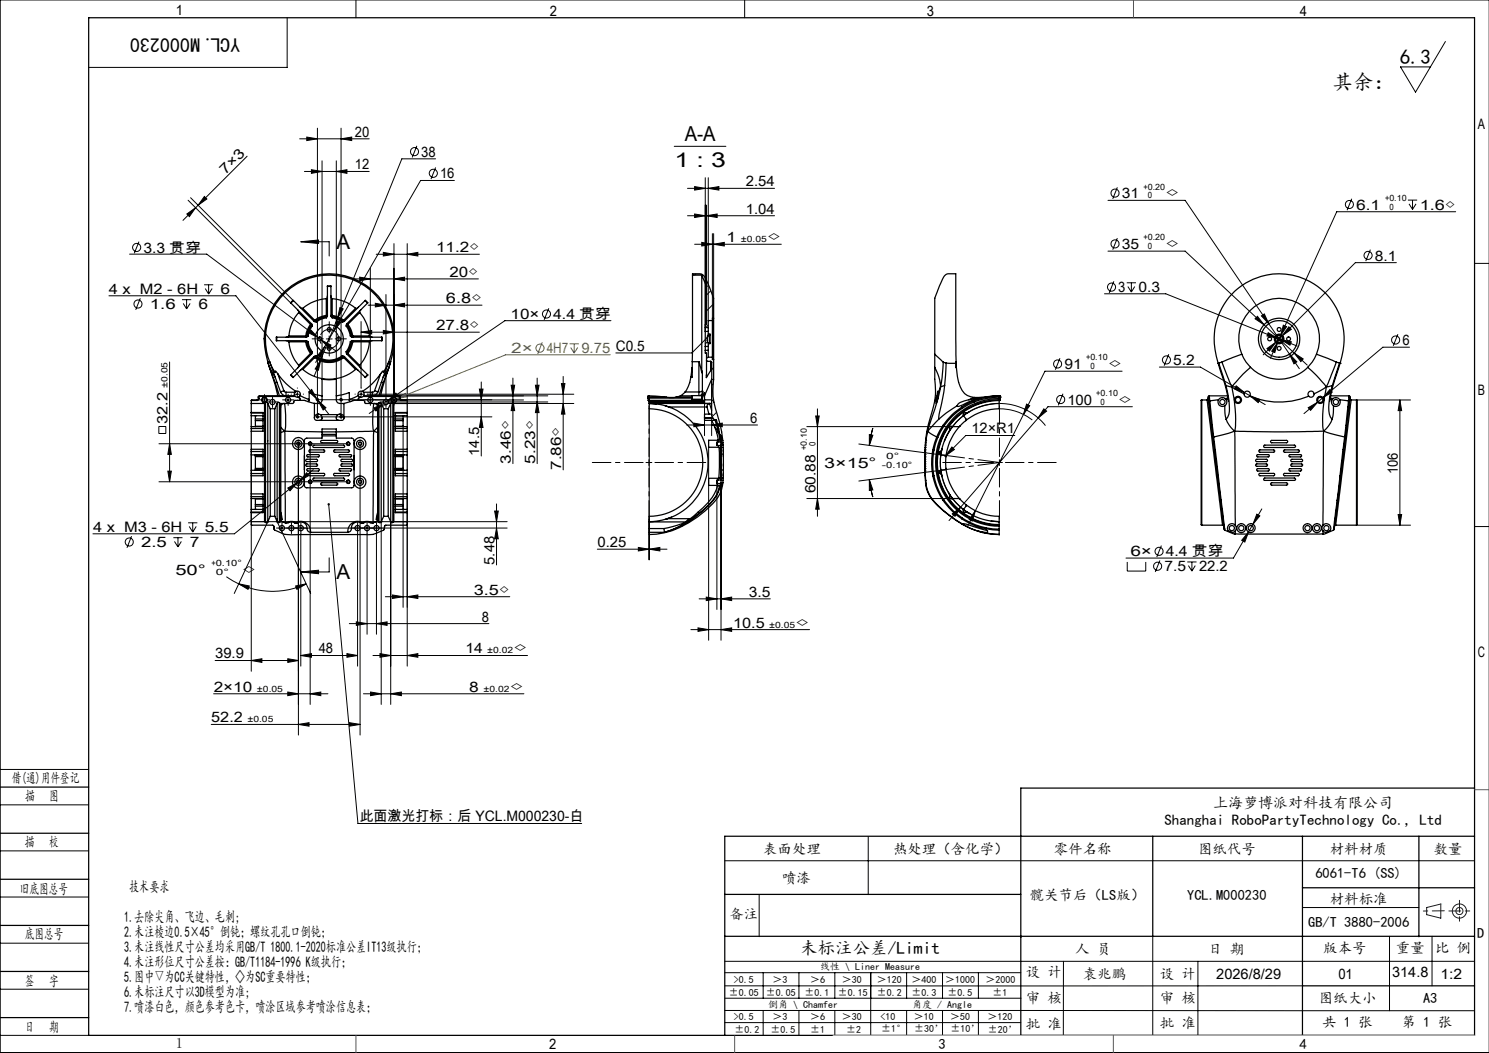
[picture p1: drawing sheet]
<svg xmlns="http://www.w3.org/2000/svg" width="420mm" height="297mm" viewBox="0 0 420 297" stroke-linecap="round" stroke-linejoin="round" font-family="sans-serif">
<defs><g id="words">
<g font-size="5.8">
<text x="394.8" y="18">6.3</text>
<text x="375.9" y="25.2">其余：</text>
<text x="193.1" y="39.6">A-A</text>
<text x="190.2" y="47.1">1 : 3</text>
<text x="94.9" y="70.3">A</text>
<text x="94.9" y="163.4">A</text>
</g>
<text font-size="5.6" x="67.7" y="10.6" transform="rotate(-180 67.7 10.6)">YCL.M000230</text>
<text font-size="4.9" x="225.7" y="269">未标注公差/Limit</text>
<g font-size="4.2">
<text x="342.2" y="227.9">上海萝博派对科技有限公司</text>
<text x="328.5" y="232.8">Shanghai RoboPartyTechnology Co., Ltd</text>
<text x="36.5" y="251.5">技术要求</text>
<text x="35" y="260">1.去除尖角、飞边、毛刺;</text>
<text x="35" y="264.2">2.未注棱边0.5×45°倒钝；螺纹孔孔口倒钝；</text>
<text x="35" y="268.5">3.未注线性尺寸公差均采用GB/T 1800.1-2020标准公差IT13级执行；</text>
<text x="35" y="272.7">4.未注形位尺寸公差按：GB/T1184-1996 K级执行；</text>
<text x="35" y="276.9">5.图中▽为CC关键特性，◇为SC重要特性；</text>
<text x="35" y="281.2">6.未标注尺寸以3D模型为准;</text>
<text x="35" y="285.4">7.喷漆白色，颜色参考色卡，喷涂区域参考喷涂信息表；</text>
</g>
<g font-size="4.1">
<text x="49.6" y="4.3">1</text>
<text x="155.1" y="4.6">2</text>
<text x="261.4" y="4.6">3</text>
<text x="366.6" y="4.6">4</text>
<text x="100.1" y="38.6">20</text>
<text x="416.9" y="36.3">A</text>
<text x="100.1" y="47.8">12</text>
<text x="118.8" y="44.2">38</text>
<text x="63.6" y="49.4" transform="rotate(-45 63.6 49.4)">7×3</text>
<text x="124.1" y="50.3">16</text>
<text x="210.4" y="52.5">2.54</text>
<text x="316.4" y="55.9">31</text>
<text x="328.6" y="55.9">◇</text>
<text x="382.5" y="59.1">6.1</text>
<text x="400.4" y="59.1">1.6◇</text>
<text x="210.4" y="60.3">1.04</text>
<text x="40.4" y="71.2">3.3 贯穿</text>
<text x="123" y="71.1">11.2◇</text>
<text x="204.9" y="68.3">1</text>
<text x="216.3" y="68.3">◇</text>
<text x="316.4" y="70.2">35</text>
<text x="328.6" y="70.2">◇</text>
<text x="387.8" y="73.5">8.1</text>
<text x="30.7" y="83">4 x M2 - 6H</text>
<text x="62.2" y="83">6</text>
<text x="126.8" y="78.1">20◇</text>
<text x="315.4" y="82.4">3</text>
<text x="321.1" y="82.4">0.3</text>
<text x="42.3" y="87.2">1.6</text>
<text x="56" y="87.2">6</text>
<text x="125.8" y="85.5">6.8◇</text>
<text x="123" y="93.1">27.8◇</text>
<text x="144" y="90">10×</text>
<text x="156" y="90">4.4 贯穿</text>
<text x="395.6" y="97.3">6</text>
<text x="300.2" y="104.1">91</text>
<text x="312.4" y="104.1">◇</text>
<text x="330.9" y="103">5.2</text>
<text x="416.9" y="111.3">B</text>
<text x="47.3" y="119.6" transform="rotate(-90 47.3 119.6)">32.2</text>
<text x="211.6" y="119.3">6</text>
<text x="301.1" y="114.1">100</text>
<text x="315.3" y="114.1">◇</text>
<text x="274" y="122.3">12×R1</text>
<text x="135.2" y="128.6" transform="rotate(-90 135.2 128.6)">14.5</text>
<text x="144.1" y="130.8" transform="rotate(-90 144.1 130.8)">3.46◇</text>
<text x="151" y="130.8" transform="rotate(-90 151 130.8)">5.23◇</text>
<text x="232.5" y="132">3×15°</text>
<text x="158.3" y="132.5" transform="rotate(-90 158.3 132.5)">7.86◇</text>
<text x="394.3" y="133.7" transform="rotate(-90 394.3 133.7)">106</text>
<text x="230" y="139.1" transform="rotate(-90 230 139.1)">60.88</text>
<text x="26.2" y="150.1">4 x M3 - 6H</text>
<text x="39.8" y="154.3">2.5</text>
<text x="53.6" y="154.3">7</text>
<text x="57.7" y="150.1">5.5</text>
<text x="168.5" y="154.3">0.25</text>
<text x="139.5" y="159.3" transform="rotate(-90 139.5 159.3)">5.48</text>
<text x="318.9" y="157">6×</text>
<text x="328.4" y="161.2">7.5</text>
<text x="328.8" y="157">4.4 贯穿</text>
<text x="338.2" y="161.2">22.2</text>
<text x="49.5" y="162.1">50°</text>
<text x="68.2" y="162.1">◇</text>
<text x="133.6" y="167.7">3.5◇</text>
<text x="211.2" y="168.3">3.5</text>
<text x="135.9" y="175.3">8</text>
<text x="206.8" y="177">10.5</text>
<text x="224.3" y="177">◇</text>
<text x="60.7" y="185.7">39.9</text>
<text x="89.9" y="184.3">48</text>
<text x="131.3" y="184.3">14</text>
<text x="144.7" y="184.3">◇</text>
<text x="416.9" y="185.3">C</text>
<text x="60.3" y="195.1">2×10</text>
<text x="132.3" y="195.1">8</text>
<text x="143.7" y="195.1">◇</text>
<text x="59.6" y="203.7">52.2</text>
<text x="3.3" y="220.9">借(通)用件登记</text>
<text x="7.1" y="226">描</text>
<text x="13.9" y="226">图</text>
<text x="101.5" y="231.6">此面激光打标：后 YCL.M000230-白</text>
<text x="7" y="238.9">描</text>
<text x="13.8" y="238.9">校</text>
<text x="215.3" y="240.8">表面处理</text>
<text x="251.9" y="240.8">热处理（含化学）</text>
<text x="297.3" y="240.8">零件名称</text>
<text x="337.9" y="240.8">图纸代号</text>
<text x="375.1" y="240.8">材料材质</text>
<text x="404.4" y="240.8">数量</text>
<text x="220.6" y="249">喷漆</text>
<text x="371" y="247.7">6061-T6 (SS)</text>
<text x="5.6" y="252">旧底图总号</text>
<text x="290.5" y="253.7">髋关节后（LS版）</text>
<text x="334.9" y="253.7">YCL.M000230</text>
<text x="375.1" y="254.9">材料标准</text>
<text x="205.7" y="259.3">备注</text>
<text x="369" y="261.4">GB/T 3880-2006</text>
<text x="7" y="265">底图总号</text>
<text x="303.3" y="269">人 员</text>
<text x="340.8" y="269">日 期</text>
<text x="373.2" y="268.7">版本号</text>
<text x="393.7" y="268.7">重量</text>
<text x="404.8" y="268.7">比 例</text>
<text x="416.7" y="264.6">D</text>
<text x="289.3" y="275.5">设 计</text>
<text x="392.7" y="275.5">314.8</text>
<text x="7" y="278">签</text>
<text x="13.8" y="278">字</text>
<text x="305.4" y="276">袁兆鹏</text>
<text x="327.2" y="276">设 计</text>
<text x="343.1" y="276">2026/8/29</text>
<text x="377.5" y="276">01</text>
<text x="406.3" y="276">1:2</text>
<text x="289.3" y="283">审 核</text>
<text x="327.2" y="282.9">审 核</text>
<text x="372" y="283">图纸大小</text>
<text x="401.4" y="283">A3</text>
<text x="7" y="291">日</text>
<text x="13.8" y="291">期</text>
<text x="289.3" y="290.1">批 准</text>
<text x="327.2" y="290">批 准</text>
<text x="373" y="289.8">共 1 张</text>
<text x="395.4" y="289.8">第 1 张</text>
<text x="49.6" y="295.6">1</text>
<text x="154.9" y="296">2</text>
<text x="264.7" y="296">3</text>
<text x="366.6" y="296">4</text>
</g>
<g font-size="4.1" fill="#808000">
<text x="144.2" y="99.6">2×</text>
<text x="154.2" y="99.6">4H7</text>
<text x="164" y="99.6">9.75 C0.5</text>
</g>
<g font-size="2.8">
<text x="231.3" y="273.6">线性 \ Liner Measure</text>
<text x="205.6" y="280.8">±0.05</text>
<text x="207" y="277.2">&gt;0.5</text>
<text x="216" y="280.8">±0.05</text>
<text x="217.9" y="277.2">＞3</text>
<text x="227" y="280.8">±0.1</text>
<text x="228.5" y="277.2">＞6</text>
<text x="236.3" y="280.8">±0.15</text>
<text x="237.5" y="277.2">＞30</text>
<text x="247.4" y="277.2">＞120</text>
<text x="247.4" y="280.8">±0.2</text>
<text x="257.1" y="277.2">＞400</text>
<text x="257.1" y="280.8">±0.3</text>
<text x="266.6" y="277.2">＞1000</text>
<text x="267.3" y="280.8">±0.5</text>
<text x="278" y="277.2">＞2000</text>
<text x="279.9" y="280.8">±1</text>
<text x="207" y="287.8">&gt;0.5</text>
<text x="216.6" y="284.3">倒角 \ Chamfer</text>
<text x="217.9" y="287.8">＞3</text>
<text x="228.5" y="287.8">＞6</text>
<text x="237.5" y="287.8">＞30</text>
<text x="248.4" y="287.8">&lt;10</text>
<text x="257.3" y="284.3">角度 / Angle</text>
<text x="257.8" y="287.8">＞10</text>
<text x="268" y="287.8">＞50</text>
<text x="278.5" y="287.8">＞120</text>
<text x="207.1" y="291.3">±0.2</text>
<text x="217.3" y="291.3">±0.5</text>
<text x="228.5" y="291.3">±1</text>
<text x="238.7" y="291.3">±2</text>
<text x="248.6" y="291.1">±1°</text>
<text x="257.8" y="291.1">±30’</text>
<text x="268.1" y="291.1">±10’</text>
<text x="278.6" y="291.2">±20’</text>
</g>
<g font-size="2.4">
<text x="322.5" y="53.5">+0.20</text>
<text x="323.7" y="55.9">0</text>
<text x="390.7" y="56.7">+0.10</text>
<text x="391.9" y="59.1">0</text>
<text x="209" y="68.3">±0.05</text>
<text x="322.5" y="67.8">+0.20</text>
<text x="323.7" y="70.2">0</text>
<text x="306.3" y="101.7">+0.10</text>
<text x="307.6" y="104.1">0</text>
<text x="47.3" y="109.4" transform="rotate(-90 47.3 109.4)">±0.05</text>
<text x="309.2" y="111.7">+0.10</text>
<text x="310.5" y="114.1">0</text>
<text x="230" y="125.7" transform="rotate(-90 230 125.7)">0</text>
<text x="227.6" y="126.9" transform="rotate(-90 227.6 126.9)">+0.10</text>
<text x="248.8" y="132">-0.10°</text>
<text x="250" y="129.5">0°</text>
<text x="59.6" y="159.6">+0.10°</text>
<text x="60.9" y="162.1">0°</text>
<text x="217" y="177">±0.05</text>
<text x="137.4" y="184.3">±0.02</text>
<text x="72.5" y="195.1">±0.05</text>
<text x="136.4" y="195.1">±0.02</text>
<text x="69.8" y="203.7">±0.05</text>
</g>
</g></defs>
<g fill="none" stroke="#000" stroke-width=".28">
<path d="M100.4 0v5M210 0v5M420 0h-419.9v297h419.9M81 5v14h-56M407.7 11.7l-8.4 14.3-4.3-7.1h8.5M84.5 39.2h19.6M86.5 38.7l3 .5-3 .4zM89.5 36.2v81.4h49.2M96.2 39.2l3-.5v.9zM96.2 36.2v81.4M53.1 56.5l28.9 28.9M53.8 55.8l28.9 28.9"/>
<path d="M57.6 55.4l.7 .7-2.4 1.8zM69.7 44.1l-18.1 18.1M85.9 48.4h18.2M87.8 47.9l3 .5-3 .5zM90.8 45.4v61.6M94.9 48.4l3-.5v1zM94.9 45.4v61.6M117.6 41.1l-1.3 3.3M122.9 47.2l-1.3 3.3M122.9 44.8h-9.6l-18.1 44.9M128.2 50.9h-9.6l-24.4 42.4M190.2 41.3h14.6"/>
<path d="M193.9 53.1h24.6M195.9 52.6l3 .5-3 .5zM198.9 50.1v43.4M199.3 57.9v22.9M199.8 53.1l3-.5v1zM199.8 50.1v40.3M312.5 56.5h21.8l23.6 34.8M315.2 52.8l-1.3 3.3M381.3 56.1l-1.3 3.2M397.1 56.4h2.6M397.4 57.5l1 1.6M398.4 56.4v2.7"/>
<path d="M399.4 57.5l-1 1.6M410.6 59.7h-33.6l-15.8 35M36.5 71.7h21.8l31.4 23.5M39.2 68.2l-1.3 3.2M52.7 60.4l2.5-1.8-1.8 2.5zM84.8 68.2l5.1-.5v1zM84.8 68.2h8.1v4M99.4 78.7h35.5M101.5 78.2l3 .5-3 .5zM104.5 75.7v35.5M106.1 71.7h29.1M108.1 71.2l3 .5-3 .5z"/>
<path d="M111.1 78.7l3-.5v1zM111.1 68.7v42.6M114.9 71.7l3-.5v1zM114.9 68.7v44.3M193.9 60.9h24.6M195.9 68.9h24.5M195.9 60.4l3 .5-3 .4zM197.9 68.4l3 .5-3 .5zM199.3 60.9l3-.5v.9zM200.9 65.9v23.8M201.3 68.9l3-.5v1zM201.3 65.9v18.2"/>
<path d="M312.5 70.8h21.8l30.8 28.8M314.2 79.3l-1.3 3.3M315.2 67.2l-1.3 3.2M317.8 79.8h2.6M319.1 79.8v2.6M386.5 70.4l-1.3 3.3M393.9 74.1h-11.6l-26 26M415.9 74.3h4.1M30.7 83.4h35.8l22.9 29.1M39.6 84.1l-1.3 3.3M51.3 84.5h2.6M51.7 85.6l.9 1.5"/>
<path d="M52.6 84.5v2.6M53.6 85.6l-1 1.5M57.6 80.3h2.5M57.9 81.4l.9 1.5M58.8 80.3v2.6M59.8 81.4l-1 1.5M87.7 93.1l2 2.1-2.6-1.3zM89.7 95.2l.9 .7M90.6 95.9l2.7 1.4-.6 .8zM90.6 95.9l4 3M91.5 97.9l-1 2.8-.9-.4zM91.5 97.9l-2.5 4.3"/>
<path d="M92 95.6h1.7M92.9 94.8v1.6M94.2 93.3l-2.7 4.6M95.2 89.7l-6.6 16.4M95.2 90.4l.9 .5-1.9 2.4zM95.9 86.7l.9 .4-1.6 2.6zM101.8 93.7l3-.5v1zM101.8 90.7v18.7M101.8 93.7h33.4M103.9 86.1h32.1M105.9 85.5l3 .6-3 .5zM108.1 93.2l3 .5-3 .5z"/>
<path d="M108.9 83.1v28.7M111.1 86.1l3-.6v1.1zM154.8 87l-1.3 3.2M172.3 90.4h-29.9l-32.9 22.6M200.1 94.6l-4.9 5h-21.5M311.5 82.9h17.3l31.5 12.5M318.1 80.8l1 1.6M320.1 80.8l-1 1.6M329.7 99.9l-1.3 3.2M354.7 89.2l1.9 2.4-2.6-1.7zM355.8 89.1l.8-.6 1.3 2.8zM357.4 98.3l2.4-1.7-1.7 2.4z"/>
<path d="M357.7 93.8l2.6 1.6-2.9-.6zM357.9 91.3l5.8 8.6M360.3 95.4l1 .4M360.4 96.5l-.8 2.9-.9-.3zM360.4 96.5l-2.1 4.6M361.2 94.7l-.8 1.8M361.3 95.8l2.9 .6-.3 1zM361.3 95.8l4.6 1.8M362 91.7l.9 .4-1.7 2.6zM363.5 92.2l.7 .7-2.5 1.7zM363.7 99.9l2.1 2.2-.8 .5zM363.7 99.9l2.8 4.1"/>
<path d="M365.1 99.6l2.5 1.6-.7 .8zM365.1 99.6l3.6 3.4M394.3 94.3l-1.3 3.2M397.6 97.9h-7.5l-16.9 14.2M47.8 102.1v33.8M73.8 112.8h1.6M74.6 112v1.6M76 113.4h1.7M76.9 112.6v1.6M80.4 112.8h1.7M81.2 112v1.6M83 111.2h1.7"/>
<path d="M83.9 110.3v1.7M87.1 110.5l.8-.6 1.5 2.6zM89.2 117.6a.32 .32 0 0 1 .3-.3 .32 .32 0 0 1 .3 .3 .32 .32 0 0 1-.4 .3M89.2 112.8a.32 .32 0 0 1 .3-.4 .32 .32 0 0 1 .3 .4 .32 .32 0 0 1-.4 .3M89.4 112.5l.3 .5M89.5 112.7h49.2M89.7 113l2.2 2-.7 .6zM89.7 113l3.1 3.9M90.5 101.5l-.7 2.9-.9-.3zM95.9 117.6a.32 .32 0 0 1 .3-.3 .32 .32 0 0 1 .3 .3 .32 .32 0 0 1-.4 .3M95.9 112.8a.32 .32 0 0 1 .3-.4 .32 .32 0 0 1 .3 .4 .32 .32 0 0 1-.4 .3M101 111.2h1.7"/>
<path d="M101.8 110.3v1.7M103.6 111.2h58.3M103.6 112.8h1.7M104.5 112v1.6M105.5 115.1l2.8-1.3-2.3 2.1zM106 112.8h41.7M106.6 113.8h55.3M106.7 111.7h47.8M108 113.4h1.7M108.3 113.8l-4.2 2.8M108.9 112.6v1.6M109.5 113l2.2-2.1 .5 .8z"/>
<path d="M109.5 113l-1.2 .8M110.4 113.4h44.1M111.1 112v1.6M135.2 109.7h1l-.5 3zM135.7 107.7v20.9M135.7 117.6l.5 3h-1zM144.2 108.7h1l-.5 3zM144.7 106.6v24.2M144.7 112.8l.5 3h-1zM151 108.7h1l-.5 3zM151.5 113.4l.5 3h-1zM151.5 106.6v24.2"/>
<path d="M158.4 108.2h.9l-.4 3zM158.9 106.2v26.3M158.9 113.8l.4 3h-.9zM183.1 115.3v42.6M193.7 119.9h20M195.7 119.3l3 .6-3 .5zM198.7 113.8v9.1M200.7 119.9l3-.6v1.1zM200.7 117.9v5M230.1 117.3h1l-.5 3zM230.6 115.3v30.3M281.8 115.3a15.3 15.3 0 0 1 9.4 3.2"/>
<path d="M288.7 116.9l-15.8 31.6M289.6 114l.8 .4-1.7 2.5zM292.8 117.9l-25.1 28.9M294.4 115.3l.8 .7-2.4 1.9zM299 101l-1.3 3.3M299.8 111.1l-1.3 3.2M316.5 104.7h-21.8l-6 12.2M319.4 114.7h-23.8l-2.8 3.2M327 103.5h11.6l12.4 7.2M348.7 108.8l2.3 1.9-2.8-1zM351 110.7l5.9 3.4M352.6 111.6l2.8 1.1-.5 .9z"/>
<path d="M369 115l2.7-1.6-2 2.3zM371.7 113.4l-3.9 3.3M373.2 112.1l-1.5 1.3M375.1 109.9l.7 .7-2.6 1.5zM382.6 112.8h15.3M394.9 112.8v35.3M394.9 112.8l.5 3h-1zM44.8 120.3h2v2h-2zM44.8 125.2h53.4M44.8 135.9h53.4M47.3 132.9h1l-.5 3zM47.8 125.2l.5 3h-1z"/>
<path d="M70.9 126.7v62.6M81.2 137.7l2.6-1.5-2 2.2zM83.7 136a.51 .51 0 0 1 .4-.6 .51 .51 0 0 1 .6 .5 .51 .51 0 0 1-.7 .5M83.7 125.3a.51 .51 0 0 1 .4-.6 .51 .51 0 0 1 .6 .5 .51 .51 0 0 1-.7 .5M83.8 136.2l-17.7 14.4h-39.9M84.2 125.2v82.1M84.5 135.6l-.7 .6M86.5 133.3l.6 .8-2.6 1.5zM87.5 125.2v73.5M88.4 132.5l-3.9 3.1M101.1 136a.51 .51 0 0 1 .4-.6 .51 .51 0 0 1 .6 .5 .51 .51 0 0 1-.7 .5M101.1 125.3a.51 .51 0 0 1 .4-.6 .51 .51 0 0 1 .6 .5 .51 .51 0 0 1-.7 .5"/>
<path d="M101.6 125.2v82.1M113.7 120.2v51.1M114.9 139.3v48.6M182.2 130.5h1.7M183.1 129.6v1.7M199.9 126.1v54.5M202.2 136.4v35.5M203.4 136.8v43.8M227.6 120.3h41.1M242.3 125.2l23.7 3.2M245.2 122.6l1 .2-1 2.8zM245.2 135.3l1 2.9-1 .1z"/>
<path d="M245.2 135.3l1 4.9M246.2 120.8l-1 4.8M265.6 126.7a16.6 16.6 0 0 0 7.8 18.1M266 132.6l-23.7 3.1M266.7 128.5l-.2 .3M268.5 126.1l.7 .7-2.5 1.7zM281.1 130.5h1.7M281.9 129.6v1.7M286.2 122.8h-13.8l-5.7 5.7M294.9 120a16.6 16.6 0 0 0-27.1 1.6M37.1 151.2l-1.3 3.3M48.9 151.7h2.6"/>
<path d="M49.2 152.7l1 1.6M50.2 151.7v2.6M51.2 152.7l-1 1.6M53.1 147.5h2.6M53.4 148.5l1 1.6M54.4 147.5v2.6M55.4 148.5l-1 1.6M74.6 147.1h68.5M75.5 147.1l-9.4 20.3M78.2 147.1l9.4 20.3M78.7 148.9h1.7M79.5 148.1v1.7"/>
<path d="M81.1 148.9h62M82.2 148.1v1.7M84.8 148.1v1.7M84.8 150.5v37.4M92.7 142.2l8.3 90.1h63.1M92.9 157.3v4h-8.1M100.9 148.1v1.7M100.9 150.5v37.4M103.5 148.1v1.7M103.5 150.5v28.4M106.2 148.1v1.7M106.2 150.5v28.4"/>
<path d="M107.5 147.1v51.6M110.2 147.1v51.6M139.5 144.1h1l-.4 3zM140.1 142.1v17.2M140.1 148.9l.4 3.1h-1zM168.5 154.9h19.6M180.1 154.4l3 .5-3 .5zM183.1 146.5v11.4M183.1 154.9l3-.5v1zM227.6 140.6h41.1M230.6 140.6l.5 3h-1zM268.6 145l2.4-2-1.6 2.6z"/>
<path d="M275.1 144l-.9 3-.8-.5zM318 158.5v2.6h5.2v-2.6M327.2 158.1l-1.3 3.2M327.6 153.9l-1.3 3.2M334.9 158.5h2.6M335.2 159.5l1 1.6M336.2 158.5v2.6M337.1 159.5l-.9 1.6M352.2 150l-1.1 2.9-.9-.5zM352.2 150l-4.3 7.4h-30.3M353.4 147.9l-1.2 2.1M354.5 145l.9 .5-2 2.4z"/>
<path d="M355.9 143.5l-2.5 4.4M382.6 148.1h15.3M394.4 145.1h1l-.5 3zM415.9 148.5h4.1M63.9 162.7l3.4 2M67.3 164.7l3 .6-.3 .9zM67.3 164.7a22.4 22.4 0 0 0 19.1 0M83.4 165.3l3-.6-2.7 1.5zM84.8 161.3l5.1-.5v1zM98.5 175.9h39.4M100.5 175.4l3 .5-3 .5zM106.2 175.9l3-.5v1z"/>
<path d="M108.7 168.3h35.1M110.7 167.8l3 .5-3 .5zM114.9 168.3l3-.5v1zM194.9 177.6h33.5M196.9 177.1l3 .5-3 .5zM197.2 168.9h20.1M199.2 168.4l3 .5-3 .5zM203.4 168.9l3-.5v1zM203.4 177.6l3-.5v1zM60.3 195.7h32.2M60.7 186.3h23.5M70.9 186.3l3-.5v1z"/>
<path d="M81.2 185.8l3 .5-3 .5zM81.2 195.2l3 .5-3 .5zM84.8 184.9l3-.5v1zM84.8 184.9h16.1M87.5 195.7l3-.5v1zM97.9 184.4l3 .5-3 .5zM102.5 195.7h45.3M104.5 195.2l3 .5-3 .5zM105.2 184.9h43.6M107.2 184.4l3 .5-3 .5zM110.2 195.7l3-.5v1zM114.9 184.9l3-.5v1z"/>
<path d="M0 217h25M59.6 204.3h42M84.2 204.3l3-.5v1zM98.6 203.8l3 .5-3 .5zM0 227h25M0 240h25M244.9 236v16.3M0 253h25M204.4 242.8h211.5M214.1 252.4v11.8M367.4 256h32.8M0 266h25"/>
<path d="M0 279h25M204.4 271.1h211.5M204.4 278.1h163M204.4 274.4h83.5M215.3 274.4v7.1M225.4 274.4v7.1M235.5 274.4v7.1M245.6 274.4v17.6M255.7 274.4v7.1M265.9 274.4v7.1M276 274.4v7.1M300 271.1l-.1 21"/>
<path d="M325.2 264.1v27.9M337.9 271.1v20.9M391.9 264.1v21M403.9 264.1v14M0 292h25M204.4 285l211.5 .1M204.4 288.4h83.5M204.5 281.5h83.5M215.3 285v7M225.4 285v7M235.5 285v7M255.7 285v7"/>
<path d="M265.9 285v7M276 285v7M287.9 292h128"/>
<circle cx="116.9" cy="42.8" r="1.15"/>
<circle cx="122.2" cy="48.9" r="1.15"/>
<circle cx="314.5" cy="54.5" r="1.14"/>
<circle cx="380.6" cy="57.7" r="1.14"/>
<circle cx="38.5" cy="69.8" r="1.15"/>
<circle cx="314.5" cy="68.8" r="1.14"/>
<circle cx="385.9" cy="72" r="1.14"/>
<circle cx="38.9" cy="85.7" r="1.15"/>
<circle cx="154.1" cy="88.6" r="1.15"/>
<circle cx="313.5" cy="81" r="1.15"/>
<circle cx="393.6" cy="95.9" r="1.15"/>
<circle cx="298.3" cy="102.7" r="1.14"/>
<circle cx="299.2" cy="112.7" r="1.15"/>
<circle cx="329" cy="101.5" r="1.15"/>
<circle cx="36.5" cy="152.9" r="1.15"/>
<circle cx="326.5" cy="159.7" r="1.13"/>
<circle cx="326.9" cy="155.5" r="1.14"/>
</g>
<g fill="none" stroke="#808000" stroke-width=".28">
<path d="M153 96.6l-1.3 3.2M160.7 97h2.6M161 98l1 1.6M162 97v2.6M162.9 98l-.9 1.6M107.5 113.7l3-.6-2.6 1.5zM110.5 113.1l-4.6 1.8M111.7 112.5l2.6-1.6 .4 1zM111.7 112.5l-1.2 .6M172.1 100.1h-29.5l-30.9 12.4"/>
<circle cx="152.3" cy="98.2" r="1.15"/>
</g>
<path d="M95.4 94.8a2.67 2.67 0 0 0-4.4-1.1 2.67 2.67 0 0 0 1.1 4.4 2.67 2.67 0 0 0 3.4-3.1l-.1-.2" fill="none" stroke="#000" stroke-width=".28" stroke-dasharray="30.5 1.3 1.3 1.3" stroke-dashoffset="24" stroke-linecap="butt"/>
<g fill="none" stroke="#191924" stroke-width=".28">
<path d="M402.4 256l4-1v4l-4-1z"/>
<circle cx="411.7" cy="257" r="1"/>
<circle cx="411.7" cy="257" r="2"/>
</g>
<path d="M181.4 130.4h-14.3M183.1 128.8v-14.4M183.1 132.1v14.3M184.7 130.4h14.4M280.3 130.4h-14.4M281.9 128.8v-14.4M281.9 132.1v14.3M283.6 130.4h14.3" fill="none" stroke="#000" stroke-width=".28" stroke-dasharray="30.5 1.3 1.3 1.3" stroke-dashoffset="25.2"/>
<path d="M281.9 130.4l-15.9-2.1M281.9 130.4l-15.9 2.1" fill="none" stroke="#000" stroke-width=".28" stroke-dasharray="30.5 1.3 1.3 1.3" stroke-dashoffset="24.3"/>
<g fill="none" stroke="#000" stroke-width=".35">
<path d="M25 5h390.9v287h-390.9zM0 222h25M0 235h25M325.2 235.9v28.2M367.4 235.9v56.1M400.2 235.9v28.3M415.9 235.9h-211.5v56.1M415.9 222.3h-128v69.7M0 248h25M204.4 252.3h83.5M367.4 250.4h48.5M0 261h25"/>
<path d="M0 274h25M204.4 264.1h211.5M367.4 278.1h48.5M0 287h25"/>
</g>
<path d="M407.4 256.9l-5.9 .1M408.7 256.9h6M411.7 253.9v6" fill="none" stroke="#191924" stroke-width=".28" stroke-dasharray="6.3 1.3 1.3 1.3" stroke-dashoffset="3"/>
<path d="M235 292h180.9" fill="none" stroke="#c0c0c0" stroke-width=".28"/>
<path d="M319.7 0v5M415.9 222.7h4.1M100.4 292v5M207.2 292v5M314 292v5" fill="none" stroke="#00f" stroke-width=".28"/>
<path d="M406.4 255h.1" fill="none" stroke="#0ff" stroke-width=".28"/>
<g fill="none" stroke="#000" stroke-width=".28" stroke-dasharray="30.5 1.3 1.3 1.3">
<path d="M91.2 95.6h-3.2M92.9 93.9v-3.2M92.9 97.2v3.2M94.5 95.6h3.2M73.8 112.8h-.7M74.6 111.9v-.6M74.6 113.6v.7M75.4 112.8h.7M76 113.4h-.7M76.9 112.5v-.7M76.9 114.2v.7M77.7 113.4h.7"/>
<path d="M80.4 112.8h-.7M81.3 111.9v-.7M81.3 113.6v.7M82.1 112.8h.7M82.2 111.2h-.1M83.9 109.5v-.1M83.9 112.8v.1M85.5 111.2h.1M100.2 111.2h-.1M101.9 109.5v-.1M101.9 112.8v.1M103.5 111.2h.1"/>
<path d="M103.6 112.8h-.7M104.5 111.9v-.7M104.5 113.6v.7M105.3 112.8h.7M108 113.4h-.7M108.9 112.5v-.7M108.9 114.2v.7M109.7 113.4h.7M110.3 112.8h-.7M111.1 111.9v-.6M111.1 113.6v.7M112 112.8h.6"/>
<path d="M78.7 148.9h-.7M79.5 148.1v-.7M79.5 149.8v.7M80.4 148.9h.7M81.4 148.9h-.8M82.2 148.1v-.7M82.2 149.8v.7M83 148.9h.8M84 148.9h-.7M84.9 148.1v-.7M84.9 149.8v.7M85.7 148.9h.7"/>
<path d="M100 148.9h-.7M100.9 148.1v-.7M100.9 149.8v.7M101.7 148.9h.7M102.7 148.9h-.7M103.5 148.1v-.7M103.5 149.8v.7M104.4 148.9h.7M105.4 148.9h-.8M106.2 148.1v-.7M106.2 149.8v.7M107 148.9h.8"/>
</g>
<g fill="#000">
<path d="M86.5 38.7l3 .5-3 .4zM96.2 39.2l3-.5v.9z"/>
<path d="M57.6 55.4l.7 .7-2.4 1.8zM52.7 60.4l2.5-1.8-1.8 2.5z"/>
<path d="M84.8 68.2l5.1-.5v1zM84.8 161.3l5.1-.5v1z"/>
<path d="M197.9 68.4l3 .5-3 .5zM201.3 68.9l3-.5v1z"/>
<path d="M365.1 99.6l1.8 2.4 .7-.8zM354.7 89.2l-.7 .7 2.6 1.7zM363.7 99.9l1.3 2.7 .8-.5zM355.8 89.1l2.1 2.2-1.3-2.8zM357.4 98.3l.7 .7 1.7-2.4zM363.5 92.2l-1.8 2.4 2.5-1.7zM369 115l.7 .7 2-2.3zM375.1 109.9l-1.9 2.2 2.6-1.5zM354.5 145l-1.1 2.9 2-2.4zM352.2 150l-2 2.4 .9 .5zM352.6 111.6l2.3 2 .5-.9zM348.7 108.8l-.5 .9 2.8 1zM360.4 96.5l-1.7 2.6 .9 .3zM362 91.7l-.8 3 1.7-2.6zM361.3 95.8l2.6 1.6 .3-1zM357.7 93.8l-.3 1 2.9 .6zM275.1 144l-1.7 2.5 .8 .5zM289.6 114l-.9 2.9 1.7-2.5zM268.6 145l.8 .6 1.6-2.6zM294.4 115.3l-1.6 2.6 2.4-1.9zM268.5 126.1l-1.8 2.4 2.5-1.7zM67.3 164.7l3 .6-.3 .9zM83.4 165.3l3-.6-2.7 1.5zM90.6 95.9l2.1 2.2 .6-.8zM87.7 93.1l-.6 .8 2.6 1.3zM90.5 101.5l-1.6 2.6 .9 .3zM95.9 86.7l-.7 3 1.6-2.6zM105.5 115.1l.5 .8 2.3-2.1zM109.5 113l2.7-1.3-.5-.8zM87.8 47.9l3 .5-3 .5zM94.9 48.4l3-.5v1zM89.7 113l1.5 2.6 .7-.6zM87.1 110.5l2.3 2-1.5-2.6zM84.8 184.9l3-.5v1zM97.9 184.4l3 .5-3 .5zM84.2 204.3l3-.5v1zM98.6 203.8l3 .5-3 .5zM86.5 133.3l-2 2.3 2.6-1.5zM81.2 137.7l.6 .7 2-2.2zM81.2 195.2l3 .5-3 .5zM87.5 195.7l3-.5v1zM108.1 71.2l3 .5-3 .5zM114.9 71.7l3-.5v1zM101.5 78.2l3 .5-3 .5zM111.1 78.7l3-.5v1zM105.9 85.5l3 .6-3 .5zM111.1 86.1l3-.6v1.1zM101.8 93.7l3-.5v1zM108.1 93.2l3 .5-3 .5z"/>
<path d="M151.5 113.4l.5 3h-1zM151 108.7h1l-.5 3z"/>
<path d="M394.9 112.8l.5 3h-1zM394.4 145.1h1l-.5 3zM230.1 117.3h1l-.5 3zM230.6 140.6l.5 3h-1zM135.2 109.7h1l-.5 3zM135.7 117.6l.5 3h-1zM158.4 108.2h.9l-.4 3zM158.9 113.8l.4 3h-.9z"/>
<path d="M47.8 125.2l.5 3h-1zM47.3 132.9h1l-.5 3z"/>
<path d="M245.2 122.6l1 .2-1 2.8zM245.2 135.3l1 2.9-1 .1zM91.5 97.9l-1.9 2.4 .9 .4zM95.2 90.4l-1 2.9 1.9-2.4z"/>
<path d="M140.1 148.9l.4 3.1h-1zM139.5 144.1h1l-.4 3zM144.7 112.8l.5 3h-1zM144.2 108.7h1l-.5 3z"/>
<path d="M180.1 154.4l3 .5-3 .5zM183.1 154.9l3-.5v1zM199.2 168.4l3 .5-3 .5zM203.4 168.9l3-.5v1zM195.7 119.3l3 .6-3 .5zM200.7 119.9l3-.6v1.1zM195.9 52.6l3 .5-3 .5zM199.8 53.1l3-.5v1zM196.9 177.1l3 .5-3 .5zM203.4 177.6l3-.5v1zM195.9 60.4l3 .5-3 .4zM199.3 60.9l3-.5v.9z"/>
<path d="M106.2 175.9l3-.5v1zM100.5 175.4l3 .5-3 .5z"/>
<path d="M110.7 167.8l3 .5-3 .5zM114.9 168.3l3-.5v1z"/>
<path d="M81.2 185.8l3 .5-3 .5zM70.9 186.3l3-.5v1z"/>
<path d="M107.2 184.4l3 .5-3 .5zM114.9 184.9l3-.5v1zM104.5 195.2l3 .5-3 .5zM110.2 195.7l3-.5v1z"/>
</g>
<path d="M107.5 113.7l.4 .9 2.6-1.5zM111.7 112.5l3-.6-.4-1z" fill="#808000"/>
<g fill="#000">
<path d="M92.5 142l.2-.1v.3v-.3a.33 .33 0 0 1 .3 .4 .33 .33 0 0 1-.4 .3 .33 .33 0 0 1-.1-.6z"/>
<path d="M281.7 111.7a.17 .17 0 0 1 .3 0 .17 .17 0 0 1-.3 0zM260.7 130.8a.2 .2 0 0 1 .4 0 .2 .2 0 0 1-.4 0zM260.7 131.5a.2 .2 0 0 1 .4 0 .2 .2 0 0 1-.4 0zM260.8 125.6a.2 .2 0 0 1 .4 0 .2 .2 0 0 1-.4 0zM260.8 126.2a.17 .17 0 0 1 .3 0 .17 .17 0 0 1-.3 0zM260.8 126.9a.17 .17 0 0 1 .3 0 .17 .17 0 0 1-.3 0zM260.7 127.6a.2 .2 0 0 1 .4 0 .2 .2 0 0 1-.4 0zM260.7 128.2a.2 .2 0 0 1 .4 0 .2 .2 0 0 1-.4 0zM260.7 128.9a.2 .2 0 0 1 .4 0 .2 .2 0 0 1-.4 0zM260.7 129.5a.2 .2 0 0 1 .4 0 .2 .2 0 0 1-.4 0zM260.7 130.2a.2 .2 0 0 1 .4 0 .2 .2 0 0 1-.4 0zM260.7 132.2a.2 .2 0 0 1 .4 0 .2 .2 0 0 1-.4 0zM260.7 132.9a.2 .2 0 0 1 .4 0 .2 .2 0 0 1-.4 0zM260.8 135.5a.2 .2 0 0 1 .4 0 .2 .2 0 0 1-.4 0zM260.9 124.2a.2 .2 0 0 1 .4 0 .2 .2 0 0 1-.4 0zM260.8 124.9a.2 .2 0 0 1 .4 0 .2 .2 0 0 1-.4 0z"/>
<circle cx="182.8" cy="111.8" r=".17"/>
</g>
<g fill="none" stroke="#000" stroke-width=".35">
<path d="M195.3 77.6v24.4M195.3 77.6v-.4l2.6 .1a3.7 3.7 0 0 1 1.6 2.3l1.8 4.5v5.6M195.3 77.6h2.6M197.9 77.6v27.5M197.9 77.6l1.3 3.1M74.5 95.4v.2M78.1 95.1h-.2l.2 1M78.1 96.1h8.2l.6 .3M78.1 95.1v1M80.7 96.1l.8 .3M81.5 94.8l-.8 .3M81.5 96.4a11.6 11.6 0 0 0 2.7 6.6"/>
<path d="M81.5 96.4h4.8M81.5 94.8h4.8M82.1 85.5l5.8 5.8 .2 .7M82.8 84.8l-.4 .1-.3 .6M82.8 84.8l-.7 .7M82.8 84.8l5.8 5.8 .7 .2M83.9 87.3l.3 .9M84.2 88.2a11.4 11.4 0 0 0-2.7 6.6M84.2 88.2l3.4 3.3M84.6 86.6l.8 .4M85.4 87l3.4 3.3M86.3 94.8v.3l.3-.3"/>
<path d="M86.3 94.8h.3M86.3 96.4a7 7 0 0 0 1.3 3.3M86.6 96.4h.3M86.6 96.4l-.3-.3v.3M86.6 96.4a6.4 6.4 0 0 0 1.2 3.1M86.6 96.4h-.3M86.9 94.8h-.3M86.9 94.8l-.6 .3h-8.2M86.9 96.4l.6 1.8 .6 1M87.6 91.5l.2-.2v.4M87.6 91.5l.2 .2M87.6 91.5a6.6 6.6 0 0 0-1.3 3.3"/>
<path d="M87.6 99.7l-3.4 3.3M87.8 91.7l.3 .3M87.8 91.7a6.1 6.1 0 0 0-1.2 3.1M87.8 99.5v.4l-.2-.2M87.8 99.5l-.2 .2M88.1 99.2l-.3 .3M88.1 92l-.6 1-.6 1.8M88.1 99.2l-.2 .7-5.8 5.8M88.8 90.3l-.3 .3h.5M88.8 90.3l.2 .3M89 90.6l.3 .2M92 84.2a11.9 11.9 0 0 0-6.6 2.8"/>
<path d="M92 89h.4l-.3 .3M92 89.6l-1.8 .6-.9 .6M92 89l.1 .3M92 89a7 7 0 0 0-3.2 1.3M92 84.2v4.8M92.1 89.3l-.1 .3M92.1 89.3a6.1 6.1 0 0 0-3.1 1.3M92.4 83.4l-.4 .8M92.4 80.8h.9M93.3 83.4l.4 .8M93.3 80.7h-.9v8.4l-.4 .5M93.3 80.8v8.3l.4 .5"/>
<path d="M93.3 80.7v.1M93.3 80.7h.1M93.7 89.3v.3M93.7 89.3a6.1 6.1 0 0 1 3 1.3M93.7 84.2a11.6 11.6 0 0 1 6.6 2.8M93.7 89h-.4l.4 .3M93.7 89.6l1.8 .6 1 .6M93.7 89v.3M93.7 89a7 7 0 0 1 3.2 1.3M93.7 84.2v4.8M96.5 90.8l.6-.2 5.9-5.9 .3 .2 .5 .5-6 5.9-.2 .7M96.7 90.6l-.2 .2"/>
<path d="M96.9 90.3l.3 .3h-.5M96.9 90.3l-.2 .3M97.6 92l.6 1 .6 1.8M97.6 99.2l.3 .3M97.6 99.2l.2 .7 5.9 5.8M97.9 91.7l-.3 .3M97.9 91.7a6.1 6.1 0 0 1 1.2 3.1M97.9 99.5v.4l.2-.2M97.9 99.5l.2 .2M98.1 91.5l-.2-.2v.4M98.1 91.5l-.2 .2M98.1 91.5a6.3 6.3 0 0 1 1.4 3.3"/>
<path d="M98.1 99.7l3.4 3.3M98.8 94.8h.3M98.8 94.8l.6 .3h8.2M98.8 96.4l-.6 1.8-.6 1M99.1 96.4h-.3M99.1 96.4l.4-.3v.3M99.1 96.4a6.4 6.4 0 0 1-1.2 3.1M99.1 96.4h.4M99.5 94.8v.3l-.4-.3M99.5 94.8h-.4M99.5 96.4a6.6 6.6 0 0 1-1.4 3.3M99.5 96.4h4.7"/>
<path d="M99.5 94.8h4.7M100.3 87l-3.4 3.3M101.1 86.6l-.8 .4M101.5 88.2a11.4 11.4 0 0 1 2.7 6.6M101.5 88.2l-3.4 3.3M101.8 87.3l-.3 .9M103 84.8l.7 .7M104.2 96.4a11.6 11.6 0 0 1-2.7 6.6M104.2 94.8l.8 .3M105 96.1l-.8 .3M107.6 95.1h.2l-.2 1M107.6 96.1h-8.2l-.6 .3"/>
<path d="M107.6 95.1v1M111.2 95.4v.2M198.9 92.4v1.1M198.9 97.7v1.1M198.9 98.8v.8h.4l-.1 6.9M198.9 93.5v4.2M198.9 98.8h.9M198.9 93.5h.9M198.9 92.4h.9M198.9 97.7h.9M199.2 80.7h.1M199.2 80.7l.1 .1"/>
<path d="M199.3 84.7v.8M199.3 80.8v10.8h-.4v.8M199.6 95.1v1M199.6 96.1v.5h.5M199.8 92.4v1.1M199.8 97.7v1.1M199.8 93.5v.7h.5v.2M199.8 98.8v1.9h1.1M200.1 94.6v2M200.1 94.6h-.5v.5M200.1 96.6l.2 .2M200.3 94.4v2.4"/>
<path d="M200.3 96.8v.1h-.5v.8M200.3 94.4l-.2 .2M200.9 90.4v10.3M200.9 90.4h-1.1v2M201.3 89.7v11.7M201.3 89.7h-.4v.7M263.7 99.9v-10.7a15.6 15.6 0 0 1 1.9-9.9 2.44 2.44 0 0 1 3.2-2.1h.8v16.3a73.8 73.8 0 0 0 .6 13.6 6.2 6.2 0 0 0 2.4 4.3l2.3 .7M263.7 99.9l2.4 2.2M263.7 99.9v3.7M350.3 99.9l1.2 2.2 1.2 1.5M350.3 99.9a11.4 11.4 0 0 1 10.5-15.8 11.4 11.4 0 0 1 10.5 15.8M350.3 99.9l-5.6 2.2"/>
<path d="M371.3 99.9l-1.2 2.2-1.2 1.5M371.3 99.9l5.6 2.2M70.9 116.3h3.3v1M70.9 113.8v2.5M70.9 116.3v.2M70.9 116.5v.8M70.9 117.3v3M70.9 116.5h3.3M70.9 113.8h3.7M70.9 113v.8M70.9 117.3h3.3M72 118.2v.4"/>
<path d="M72 118.6v1.6M72 117.3h.1M72 118.6h2.2M72 118.2h2.2M72 117.3v.9M74.2 118.2v.4M74.2 118.6v1.6M74.2 117.3h.1M74.2 117.3v.9M74.6 113.8v33.3M74.9 113.6l-.3 .2M74.9 113.6a.35 .35 0 0 1 .4-.1 .35 .35 0 0 1 .2 .3"/>
<path d="M74.9 113.6v33.6M75.5 101.9l.1 .6M75.5 113.8v33.3M75.5 102a18.4 18.4 0 0 1 8-22.2 18.4 18.4 0 0 1 23.3 3.8 18.9 18.9 0 0 1 3.4 18.4M75.5 113.8l.7 1.5M75.5 102h.6M75.5 102l.1 .4M75.6 102.5l2 6 .7 3.2M75.6 102.4l.5 1.3M76.1 103.7l1.5 4.2M76.1 103.7l1.5 2.7M76.1 102a18 18 0 0 1 16.8-24.4 18 18 0 0 1 16.8 24.4"/>
<path d="M76.1 102l1.5 3.1 .1-.5 .6 .8M76.1 102l1.5 4.4M76.2 115.3v30.3M76.2 115.3h1.3M77.5 115.3v30.3M77.6 107.9l1.2 3.8M77.6 107.9h.5M77.6 106.4l.5 1.5M78.1 107.9l1 2.7M78.2 113.8v33.3M78.2 113.8l-.7 1.5M78.3 105.4a17 17 0 0 0 5.2 5"/>
<path d="M78.3 105.4l1.8 4.8M78.8 113.6v33.7M78.8 113.6l.3 .2M78.8 113.6a.35 .35 0 0 0-.4-.1 .35 .35 0 0 0-.2 .3M79.1 113.8v33.3M79.1 110.6l.1 .2a1.21 1.21 0 0 0 1.5 .8v-1M80.1 110.2l-1 .4M80.1 110.2l.6 .4M80.2 113.8h-.1a1.04 1.04 0 0 0-.9 1.5v28a6.6 6.6 0 0 0 .4 3.8h.1M80.3 113.8l.2 1.7a17.1 17.1 0 0 1-.2 6.1M80.7 110.6h2.5M82.1 105.7l-.1 .1 .7 .7 .1-.1"/>
<path d="M82.1 105.7l.7 .7M83.1 111.7v.1h-10l-.3 1.1-1.9 .1M83.1 111.7h-10l-.3 .2-.1 .8-1.8 .3M83.1 111.7l.4 .3h.5M83.2 110.6l-.2 .5 .1 .6M83.5 110.4a.88 .88 0 0 1 1 .2 .88 .88 0 0 1 .1 1M83.5 110.4l-.3 .2M84 112a.49 .49 0 0 1 .6 .3 .49 .49 0 0 1-.2 .6M84.2 103l-.3 .8M84.6 111.6l2.4 1 .2 .3M84.6 111.6l-.6 .4M85.4 104.2l-.8 .3"/>
<path d="M85.4 104.2a11.4 11.4 0 0 0 14.9 0M86.7 113.2l-.8-.3h-2.7l-.3 .1-.3 .8h-3.5M86.7 113.2l2.1 .6h1.1a1.02 1.02 0 0 0 .9-1v-5.8l2.1 .1 2-.1v5.8a1.02 1.02 0 0 0 .9 1h1.2M87.2 112.9l-.1 .3h-.4M88.7 117.8a1.05 1.05 0 0 1 1.4-1 1.05 1.05 0 0 1 .4 1.7l-.3 .1M88.7 113.8v4.4l.5 .4h1M88.8 100.9a6.7 6.7 0 0 0 8.1 0M88.8 100.9l-3.4 3.3M89 100.6a6.4 6.4 0 0 0 7.7 0M89 100.6h-.5l.3 .3M89 100.6l-.2 .3M89.3 100.4l-.3 .2"/>
<path d="M89.3 100.4a6.1 6.1 0 0 0 7.2 0M89.3 100.4l-.7 .2-5.8 5.8M90.2 118.6h5.3M90.3 116.9h5.1M90.8 111.7l-3.6-1v2.2M94.9 111.7l3.6-1v2.2M96.5 100.4l.2 .2M96.5 100.4l.6 .2 5.9 5.8M96.7 100.6h.5l-.3 .3M96.7 100.6l.2 .3M96.9 100.9l3.4 3.3M97 117.8a1.04 1.04 0 0 0-1.4-1 1.04 1.04 0 0 0-.3 1.7l.2 .1"/>
<path d="M97 113.8v4.1a.61 .61 0 0 1-.7 .7h-.8M98.5 112.9l.2 .3h.3M99 113.2l.9-.3h2.6l.3 .1 .3 .8h3.5M99 113.2l-2 .6M100.3 104.2l.8 .3M101.1 111.6l-2.4 1-.2 .3M101.1 111.6l.6 .4M101.5 103l.3 .8M101.7 112a.49 .49 0 0 0-.5 .3 .49 .49 0 0 0 .1 .6M102.2 110.4a.87 .87 0 0 0-1 .2 .87 .87 0 0 0-.1 1M102.2 110.4l.4 .2M102.6 110.6l.1 .6-.1 .5"/>
<path d="M102.6 110.6h2.4M102.6 111.7h10l.3 .2 .1 .8 1.9 .3M102.6 111.7v.1h10l.3 1.1 2 .1M102.6 111.7l-.9 .3M103.7 105.7l-.7 .7M105.4 113.8l-.2 1.7a17.1 17.1 0 0 0 .2 6.1M105.5 113.8a1.1 1.1 0 0 1 1 1.5v28a6.7 6.7 0 0 1-.3 3.7l-.2 .1M105.7 110.2l.9 .4M105.7 110.2l-.7 .4M106.6 110.6a1.27 1.27 0 0 1-1.6 1v-1M106.6 113.8v33.3M106.9 113.6l-.3 .2"/>
<path d="M106.9 113.6a.35 .35 0 0 1 .4-.1 .35 .35 0 0 1 .2 .3M106.9 113.6v33.6M107.4 105.4a17.4 17.4 0 0 1-5.2 5M107.4 105.4l-1.7 4.8M107.5 113.8v33.3M107.5 113.8l.7 1.5M107.6 107.9l-1 2.7M107.6 107.9h.5M108.1 106.4l-.5 1.5M108.1 107.9l-1.2 3.8M108.2 115.3v30.3M108.2 115.3h1.3"/>
<path d="M109.5 115.3v30.3M109.7 103.7l-1.6 4.2M109.7 103.7l-1.6 2.7M109.7 102l-1.6 3.1-.1-.5-.6 .8M109.7 102h.5M109.7 102l-1.6 4.4M110.1 102.5l-2.2 6.6-.5 2.6M110.1 102.4l-.4 1.3M110.2 102l-.1 .4M110.2 113.8v33.3M110.2 101.9l-.1 .6M110.2 113.8l-.7 1.5"/>
<path d="M110.8 113.6l.3 .2M110.8 113.6a.33 .33 0 0 0-.4-.1 .33 .33 0 0 0-.2 .3M110.8 113.6v33.6M111.1 113.8v33.3M111.1 113.8h3.8M111.5 118.2v.4M111.5 118.6v1.6M111.5 117.3h.1M111.5 116.5h3.4M111.5 118.6h2.2M111.5 118.2h2.2M111.5 117.3v.9"/>
<path d="M111.5 117.3h3.4M113.7 118.2v.4M113.7 118.6v1.6M113.7 117.3h.1M113.7 117.3v.9M114.9 113.8v2.5M114.9 116.3h-3.4v1M114.9 116.3v.2M114.9 116.5v.8M114.9 117.3v3M114.9 113v.8M182.8 111.8v.2"/>
<path d="M182.8 112.4v.6h.3M182.8 111.8h.3M182.8 112.4h.3M182.8 112h.3M182.8 112v.4M183.1 112.3v.6M183.1 112v.3M183.1 111.7l4.9 .3M183.1 111.7v.3M183.1 112.9v.4M183.1 113.4v.4M183.1 113.8h.3a15.4 15.4 0 0 1 5.3 1"/>
<path d="M183.1 113.8v1.5a15.2 15.2 0 0 1 15.1 15.2 15.2 15.2 0 0 1-15.1 15.1v1.5M183.1 111.7h-.3v.1M183.1 113.8h17.6M183.1 112.9h15.6M183.1 113.3h15.6M183.1 113.3v.1M183.1 112h4.9M183.1 112.3h12.2M183.1 113.8l2.1 .1M183.1 113.4h15.6M187.5 114.4l1.6 .6M188 112h2.6"/>
<path d="M188.7 114.8a16.7 16.7 0 0 1 11 15.9 16.7 16.7 0 0 1-11.4 15.6M188.7 114.8h10.7M190.6 112h4.7M191.9 111.7l-1.3 .3M191.9 111.7h3.4M193.3 110.6l-1.4 1.1M193.3 110.6h3.8M194.9 106.4a9.2 9.2 0 0 1-1.6 4.2M195.3 112.6v.6M195.3 103.7l-.4 2.7M195.3 102h1.8M195.3 112.6h2.6"/>
<path d="M195.3 102v4.4h-.4M197.1 102l.8 3.1M197.1 110.6v1M197.1 102v8.6M197.9 111.6v1M197.9 105.1l.2-.5v5.8M197.9 111.6h-2.6v1M198.1 110.4l.2-.1v.2l-.4 1.1M198.1 110.4v.1a.92 .92 0 0 1-.7 1.1M198.1 110.2l-1 .4M198.7 111.7v-1l-.9 2.2 .1-.3M198.7 112.8v1"/>
<path d="M198.7 117.9v.7h3.4M198.7 117.8l2.3 .1h-2.3M198.7 112.8h2M198.7 111.7v1.1M198.7 117.8v.1M199.3 101.6l.2 .3h.9M199.3 105.7l-.1 .8M199.4 114.8l.6 2M199.4 114.8l.1-.5 .6-.5 .6 1.9M200.4 101.9l.4 .2v4.9M200.4 104.5l-1.2 2M200.4 101.9v2.6"/>
<path d="M200.7 107.1v10v-.2a1.65 1.65 0 0 0 1.4 1.7M200.7 107v.1M200.7 116.8h-2v1M200.7 107l-2 4.7M200.8 104.2l-.4 .3M200.8 107l-.1 .1M200.8 118.6l.8 1.9M200.9 100.7v.7h.4M201.3 101.4v5.6a19.3 19.3 0 0 0 1.1 10.2l.9 3.2 .6 3.8M201.7 118.5l.4 .1M201.7 118.6l.8 3M201.8 118.5l.3 .1"/>
<path d="M202.1 118.6l.6 2.4M263.6 113.4l-2.2 8.4M263.7 103.6l.2 7.5-.3 2.3M263.7 103.6a12.3 12.3 0 0 1 1.6 5.5M264.3 111.8l-.7 1.6M264.5 111.9l-.1 .9-.4 1zM264.5 111.1l.1-.8-.3 1.5M264.5 111.1l-.2 .9v-.2M264.8 118.3l-3 3.3M265.3 109.1l-.7 3.2-2.8 9.3M265.3 109.1l-.8 2M266 120l.2 .2"/>
<path d="M266 120l-1.8 3.3M266.1 102.1l.8 .3M266.1 102.1l-.4 4.3-.4 2.7M266.5 108.7l-1.7 9.6M266.5 108.7l-1.2 .4M266.9 102.4h2.8M266.9 102.4l-.4 6.3M270 114.4l-3.1 2-2.1 1.9M271.3 114.8l.2 .3M271.3 114.8a18.6 18.6 0 0 0-5.3 5.2M271.5 115.1a18.6 18.6 0 0 0-5.3 5.1M271.7 117.3l-2 1.8-1 1.2"/>
<path d="M271.8 117.3l.7 .9-.1 .4M272.2 117l-.4 .3M272.4 118.6l-1.7 1.6M273.1 116.3l-.6 .2a.56 .56 0 0 0-.7 .1 .56 .56 0 0 0-.1 .7M273.1 116.3l-1.4 1M273.3 112.7a4.4 4.4 0 0 0-3.2 1.5l-.1 .2M273.3 116.2l-.5 .3M274.6 113.1l.1 .3M274.6 113.1l-3.3 1.7M274.7 112.7l-.1 .4M274.7 112.7l-4.2 1.9-.5-.2M274.7 113.4l-3.2 1.7"/>
<path d="M274.8 112.4l2.1-.3-2.2 .6M274.8 112.4l-1.5 .3M274.9 112.1l-.1 .3M274.9 112.1l-1.6 .6M278.2 112l-3.6 1.1M278.2 112l.1 .4M278.3 112.4l-3.6 1M281.8 112.9v.1M281.8 113a17.5 17.5 0 0 0-17.4 17.5 17.5 17.5 0 0 0 17.4 17.5M281.8 112.8a17.7 17.7 0 0 0-17.6 17.7 17.7 17.7 0 0 0 17.6 17.6M281.8 113.8a16.9 16.9 0 0 0-8.7 2.5M281.8 112l-3.5 .4"/>
<path d="M281.8 112.4a18 18 0 0 0-17.9 18 18 18 0 0 0 17.9 18M281.8 112.4v.4M281.8 111.7l-3.6 .3M281.8 111.7v.3M281.8 111.7h.4v.3M281.8 111.7l-6.9 .4M281.8 113v2.3a15.2 15.2 0 0 0-9.4 3.3M281.8 112.8h.4M281.8 112v.4M281.8 112.8v.1M281.8 112.4h.4M281.8 112h.4"/>
<path d="M282.2 112.8l-.4 .2M282.2 112.4v.4M282.2 112h.1M282.2 112v.4M339 112.8l-.2 .1v35.2h.2M339 112.8v35.3M339 112.8h1.5M340.5 112.8l4.3 35.3M340.8 112.4l-.3 .4M340.8 112.4l.1 1M340.9 113.4l.2 1.7M341.1 111.7v.3"/>
<path d="M341.1 111.7l-.3 .2v.5M341.1 111.7h5.2M341.1 115.1l.7 5.1M341.1 112l.1 1.1M341.1 112l-.3 .4M341.2 113.1l.2 1.7M341.2 113.1l-.3 .3M341.4 114.8l.5 5.2M341.4 114.8l-.3 .3M341.9 120l.4 3.3M341.9 120l-.1 .2M343.6 102.5a18.6 18.6 0 0 1 12.1-24.5 18.4 18.4 0 0 1 22.8 22.6l-.5 1.9"/>
<path d="M343.6 102.5a50.6 50.6 0 0 1 2.9 10.6M343.6 102.5h.1M343.7 112.7l-2.5 .4M343.7 112.7a1.25 1.25 0 0 0 .2 1.6 1.25 1.25 0 0 0 1.6 .1M343.7 102.4l2.1 6.3M343.7 102.4l-.1 .1M344.7 102.1l2.8 7M344.7 102.1l-1 .3M345.5 114.4v2l.4 1.9M345.6 112.4l-1-.3-.9 .6M345.6 112.4l.3 .3M345.8 108.7a19.6 19.6 0 0 1 .8 8.1l-.7 1.5"/>
<path d="M345.8 108.7l1.7 .4M345.9 118.3l.8 1.6 1.5 1.7M345.9 112.7a1.25 1.25 0 0 1-.4 1.7M346.2 112.4l.2 .2M346.4 112.3l-.5 .4M346.4 112.3l-.8 .1M347.5 109.1l3.4 2M347.5 109.1l.1 .9a33.7 33.7 0 0 1 .6 11.6M348.9 111.9h.6M350.9 111.1a.87 .87 0 0 0 .6 .9 .87 .87 0 0 0 1-.2M350.9 111.1a.87 .87 0 0 1 1.3-.7 .87 .87 0 0 1 .3 1.4M352.5 111.8a21.7 21.7 0 0 0 16.6 0"/>
<path d="M352.7 103.6l-2.1 1.9-3.1 3.6M352.7 103.6a11.4 11.4 0 0 0 16.2 0M368.9 103.6l2.5 2.3 2.7 3.2M370.7 111.1a.87 .87 0 0 1-.6 .9 .87 .87 0 0 1-1-.2M370.7 111.1a.87 .87 0 0 0-1.3-.7 .87 .87 0 0 0-.3 1.4M372 111.9h.7M374.1 109.1l-3.4 2M374.1 109.1l-.1 .9a33.7 33.7 0 0 0-.6 11.6M375.2 112.4h.2M375.2 112.3l.5 .4M375.2 112.3l.8 .1M375.3 111.7h5.2"/>
<path d="M375.7 112.7a1.31 1.31 0 0 0 .4 1.7M375.7 118.3l-.8 1.6-1.5 1.7M375.8 108.7l-1.7 .4M375.8 108.7l-.9 5.1a6.2 6.2 0 0 0 .8 4.5M376 112.4l1-.3 .9 .6M376 112.4l-.3 .3M376.1 114.4v2l-.4 1.9M376.9 102.1l.9 .3M376.9 102.1l-2.8 7M377.8 102.4l-2 6.3M377.8 102.4l.2 .1M377.9 112.7a1.25 1.25 0 0 1-.2 1.6 1.25 1.25 0 0 1-1.6 .1"/>
<path d="M377.9 112.7l2.5 .4M378 102.5a49.8 49.8 0 0 0-2.9 10.6M378 102.5h.1M379.7 120l-.4 3.3M379.7 120l.1 .2M380.2 114.8l-.5 5.2M380.2 114.8l.3 .3M380.4 113.1l-.2 1.7M380.4 113.1l.2 .3M380.5 115.1l-.7 5.1M380.5 112l-.1 1.1M380.5 112l.3 .4"/>
<path d="M380.5 111.7v.3M380.5 111.7l.3 .2v.5M380.6 113.4l-.1 1.7M380.8 112.4l.3 .4M380.8 112.4l-.2 1M381.1 112.8l-4.3 35.3M381.1 112.8h1.5M382.6 112.8v35.3M382.6 112.8l.2 .1v35.1l-.2 .1M70.9 139.3h3.3v1.3M70.9 134.2v5.1M70.9 126.7h3.3v1.6"/>
<path d="M70.9 121.6v5.1M70.9 120.3v.6M70.9 120.9v.7M70.9 139.3v.8M70.9 133.6v.6M70.9 126.7v.6M70.9 127.3v1M70.9 132.6v1M70.9 128.3v4.3M70.9 120.3h3.3M70.9 120.9h3.3M70.9 128.3h3.3"/>
<path d="M70.9 132.6h3.3M70.9 127.3h3.3M70.9 133.6h3.3M72 120.2v.1M72 128.4v.4M72 132.1v.4M72 128.8v3.3M72 128.3h.1M72 132.6h.1M72 128.3v.1M72 132.5v.1M72 120.2h2.2"/>
<path d="M72 128.8h2.2M72 128.4h2.2M72 132.1h2.2M72 132.5h2.2M74.2 132.6v1.6h-3.3M74.2 120.3v1.3h-3.3M74.2 120.2v.1M74.2 128.4v.4M74.2 132.1v.4M74.2 128.8v3.3M74.2 128.3h.1M74.2 132.6h.1"/>
<path d="M74.2 128.3v.1M74.2 132.5v.1M79.2 120.5l1.1 1.1M80.3 121.6l10.5 .2 14.6-.2M80.3 121.6l.2 25.9M80.3 121.6l-1.1 .4M86.1 123.8l.4-.2h4.3v-2.6h4.1v2.6l4.7 .1 .3 .5-.1 13.1-.6 .3-13-.1-.3-.6v-12.8zM86.3 130.9l3-.1a.34 .34 0 0 1 .3 .4 .34 .34 0 0 1-.3 .3h-2.7l-.3-.2zM86.3 129.6l3-.1a.34 .34 0 0 1 .3 .4 .34 .34 0 0 1-.3 .3h-2.7l-.3-.2zM86.6 128.3l3.2-.1a.32 .32 0 0 1 .3 .3 .32 .32 0 0 1-.3 .4h-3.1l-.2-.4zM86.6 132.3l3.2-.1a.34 .34 0 0 1 .3 .3 .34 .34 0 0 1-.3 .4h-2.9l-.4-.3zM87.1 133.7l.2-.2h4a.34 .34 0 0 1 .3 .4 .34 .34 0 0 1-.3 .3h-3.8l-.4-.2z"/>
<path d="M87.2 127l4.1-.1a.34 .34 0 0 1 .3 .3 .34 .34 0 0 1-.3 .4h-3.8l-.4-.3zM88.2 125.8l.3-.2h8.4a.34 .34 0 0 1 .3 .3 .34 .34 0 0 1-.3 .3h-8.4zM88.3 134.9l8.6-.1a.34 .34 0 0 1 .3 .4 .34 .34 0 0 1-.3 .3h-8.5l-.2-.2zM90.5 136.3l4.4-.1a.34 .34 0 0 1 .4 .3 .34 .34 0 0 1-.4 .3h-4.1l-.3-.2zM90.5 124.3l4.4-.1a.34 .34 0 0 1 .4 .3 .34 .34 0 0 1-.4 .4h-4.1l-.3-.2zM90.8 122.5h4.1M90.8 122.9h4.1M94.2 133.6l4-.1a.34 .34 0 0 1 .4 .4 .34 .34 0 0 1-.4 .3h-3.8l-.3-.2zM94.2 127l4-.1a.34 .34 0 0 1 .4 .3 .34 .34 0 0 1-.4 .4h-3.8l-.3-.3zM95.7 132.3l3.2-.1a.34 .34 0 0 1 .3 .3 .34 .34 0 0 1-.3 .4h-2.9l-.4-.3zM95.7 128.3l3.2-.1a.32 .32 0 0 1 .3 .3 .32 .32 0 0 1-.3 .4h-3.1l-.2-.4zM96.2 130.9l3-.1a.34 .34 0 0 1 .3 .4 .34 .34 0 0 1-.3 .3h-2.8l-.2-.2z"/>
<path d="M96.2 129.6l3-.1a.34 .34 0 0 1 .3 .4 .34 .34 0 0 1-.3 .3h-2.8l-.2-.2zM105.4 121.6l-.2 25.9M105.4 121.6l1.1 .4M106.5 120.5l-1.1 1.1M111.5 120.3v1.3h3.4M111.5 132.6v1.6h3.4M111.5 120.2v.1M111.5 128.4v.4M111.5 132.1v.4M111.5 128.8v3.3M111.5 128.3h.1M111.5 132.6h.1"/>
<path d="M111.5 120.3h3.4M111.5 128.3v.1M111.5 132.5v.1M111.5 120.2h2.2M111.5 120.9h3.4M111.5 128.8h2.2M111.5 128.4h2.2M111.5 132.1h2.2M111.5 132.5h2.2M111.5 128.3h3.4M111.5 132.6h3.4M111.5 127.3h3.4"/>
<path d="M111.5 133.6h3.4M113.7 120.2v.1M113.7 128.4v.4M113.7 132.1v.4M113.7 128.8v3.3M113.7 128.3h.1M113.7 132.6h.1M113.7 128.3v.1M113.7 132.5v.1M114.9 121.6v5.1M114.9 126.7h-3.4v1.6M114.9 134.2v5.1"/>
<path d="M114.9 139.3h-3.4v1.3M114.9 120.3v.6M114.9 120.9v.7M114.9 139.3v.8M114.9 126.7v.6M114.9 133.6v.6M114.9 127.3v1M114.9 132.6v1M114.9 128.3v4.3M201.6 120.5l.9 1.1M201.6 120.5l.6 1.5M202.2 122l.4 2.1"/>
<path d="M202.3 124.7v1M202.3 135.4v1M202.3 124.7h1.1M202.3 125.7h1.1M202.3 135.4h1.1M202.3 136.4h1.1M202.4 136.9a14.1 14.1 0 0 1-5.5 7.6l-3.4 2.7M202.5 136.4l-.2 .5M202.5 121.6l.4 .2M202.5 124.7l-.1-.5h-2.5v1.9h2.8M202.5 121.6l-.3 .4M202.5 121.6l.5 2.2"/>
<path d="M202.6 125.7l.1 .4M202.7 134.9h-2.8v2h2.4a.65 .65 0 0 1 .7 .7M202.7 126.2l.4 .1 .2 .4M202.7 134.9l-.1 .5M202.7 121l.2 .8M202.7 121h.1M202.8 126.2l.1 5.6-.2 3.1M202.9 121.8l.1 .7M202.9 137.3a13.5 13.5 0 0 1-6 7.7l-3 2.2M203 137.6a11.9 11.9 0 0 1-4.7 6.5 28.4 28.4 0 0 1-10.9 6M203 122.5l.1 1.1M203 122.5l.4 .4v1.3"/>
<path d="M203.1 123.6l-.2 .4-.5 .1M203.1 123.4l.1 1.3v-.5M203.1 123.4v.1M203.1 123.4h.1M203.1 123.6l.1 .6M203.1 136.9l-.1 .7M203.1 123.6h.3M203.1 136.9h.3M203.2 136.4l-.1 .5M203.2 124.2h.2M203.2 126.5v8.1M203.3 125.7l.1 2.9"/>
<path d="M203.3 134.3l-.2 .5-.4 .1M203.4 132.5l-.1 2.9M203.4 136.2v.6M203.4 124.2v.7M203.4 134.8v.7M203.4 125.6v.6M203.4 125.6h.6M203.4 126.2h.6M203.4 134.8h.6M203.4 135.5h.5M203.4 136.2h.5M203.4 136.8h.4"/>
<path d="M203.4 124.2h.5M203.4 124.9h.5M203.4 124.9v.7M203.4 126.2v8.6M203.4 135.5v.7M203.4 136.8v.8h-.4M203.8 136.8a11.5 11.5 0 0 1-4.9 7.3 24.9 24.9 0 0 1-15.8 6.7v-.7M203.9 124.2v.7M203.9 136.2l-.1 .6M203.9 124.9l.1 .7M203.9 135.5v.7M204 134.8l-.1 .7"/>
<path d="M204 125.6v.6M204 126.2v8.6M204 126.9v.7M204 133.5v.7M204 128.2v.7M204 130.8v.7M261.1 136.2l.1 .6M261.4 121.8l-.5 5.2v7.1a10 10 0 0 0 3.7 8.6 40.4 40.4 0 0 0 7.3 5.4M261.8 121.6l.6 .6 1.8 1.1M261.8 121.6l-.3 1a51.9 51.9 0 0 0-.2 14.6 9.4 9.4 0 0 0 2.8 4.9 36.5 36.5 0 0 0 8 6.1M261.8 121.6l-.4 .2M263.1 126.8l-.1 .8a19.3 19.3 0 0 0 .1 6.6"/>
<path d="M263.1 126.8l.4 .1M263.1 134.2l.4 1.4a19.2 19.2 0 0 0 2.5 5.5M263.4 134.2a18.4 18.4 0 0 0 2.8 6.8M263.4 134.2h-.3M263.5 126.9l-.2 .8a20.1 20.1 0 0 0 .1 6.5M264.2 123.3l.3 .1M264.2 123.3l-1.1 3.5M264.5 123.4l-1 3.5M265.4 128.3l-.2 2.2 .2 2.1M265.4 132.6a.77 .77 0 0 0-.3 .8 .77 .77 0 0 0 .5 .6v.2M265.4 128.3l1.2 .1 .2 .4M265.4 132.6l.2 1.6"/>
<path d="M265.4 132.6l.3 1.7M265.4 128.3h.1M265.6 126.7l-.2 .5a.54 .54 0 0 0-.5 .6 .54 .54 0 0 0 .5 .5M265.6 134.2a16.8 16.8 0 0 0 2.2 5.1M265.6 126.7l-.2 1.6M265.7 126.5l-.3 1.5M266.2 120.2l-1.7 3.2M266.4 124.3v.1M266.8 128.8v3.3M266.8 132.1l-.1 .4-1.3 .1M266.8 132.1a14.8 14.8 0 0 0 3.9 8.6M267.5 138.8l.5 .8"/>
<path d="M267.8 121.6a17.1 17.1 0 0 0-2.2 5.1M267.8 139.3l.1 .5a.56 .56 0 0 0 .1 .7 .56 .56 0 0 0 .7 .1M267.8 139.3l.9 1.3M267.9 121.5l-1.5 2.8M268.7 120.3a.62 .62 0 0 0-.8 .2 .62 .62 0 0 0 0 .7l-.1 .4M268.7 120.3l-.9 1.3M268.7 120.3l-.4 .6M270.7 120.2l-2 .1M270.7 120.2a15.4 15.4 0 0 0-3.9 8.6M341.8 120.2l.4 3.2M342.2 123.4l.4 3.5M342.3 123.3l.5 3.5"/>
<path d="M342.3 123.3l-.1 .1M342.6 126.9l.9 7.3M342.8 126.8l.8 7.4M342.8 126.8l-.2 .1M343.5 134.2h.1M343.5 134.2l.8 6.8M343.6 134.2l.9 6.9M348.2 121.6l.2 26.6M348.2 121.6l11.2 .2 14-.2M348.2 121.6l-5.9 1.7M354.2 131l3-.2a.34 .34 0 0 1 .3 .4 .34 .34 0 0 1-.3 .3h-2.7l-.3-.2zM354.3 129.6l2.9-.1a.34 .34 0 0 1 .3 .4 .34 .34 0 0 1-.3 .3h-2.7a.33 .33 0 0 1-.3-.2 .33 .33 0 0 1 .1-.4z"/>
<path d="M354.5 128.4l3.3-.2a.32 .32 0 0 1 .2 .4 .32 .32 0 0 1-.3 .3h-2.9l-.3-.2zM354.6 132.3l3.1-.1a.34 .34 0 0 1 .3 .3 .34 .34 0 0 1-.3 .4h-2.9a.34 .34 0 0 1-.3-.3 .34 .34 0 0 1 .1-.3zM355.1 133.7l4.2-.2a.34 .34 0 0 1 .3 .4 .34 .34 0 0 1-.4 .3h-3.8l-.3-.2zM355.1 127l4.1-.1a.34 .34 0 0 1 .4 .3 .34 .34 0 0 1-.4 .4h-3.8zM356.5 125.7l8.6-.1a.34 .34 0 0 1 .3 .3 .34 .34 0 0 1-.3 .3h-8.4l-.3-.2zM356.5 135l.3-.2h8.3a.34 .34 0 0 1 .3 .4 .34 .34 0 0 1-.3 .3h-8.4l-.3-.2zM358.4 136.3l.3-.1h4.2a.34 .34 0 0 1 .3 .3 .34 .34 0 0 1-.3 .3h-4.2l-.3-.1zM358.5 124.3l4.4-.1a.34 .34 0 0 1 .3 .3 .34 .34 0 0 1-.3 .4h-4.2a.33 .33 0 0 1-.3-.3 .33 .33 0 0 1 .1-.3zM362.1 133.7l4.1-.2a.34 .34 0 0 1 .3 .4 .34 .34 0 0 1-.3 .3h-3.8l-.3-.2zM362.2 127l4-.1a.34 .34 0 0 1 .3 .3 .34 .34 0 0 1-.3 .4h-3.8a.34 .34 0 0 1-.3-.3 .34 .34 0 0 1 .1-.3zM363.6 132.3l3.2-.1a.34 .34 0 0 1 .3 .3 .34 .34 0 0 1-.3 .4h-2.9l-.3-.3zM363.6 128.4l3.3-.2a.32 .32 0 0 1 .2 .4 .32 .32 0 0 1-.3 .3h-2.9l-.3-.2z"/>
<path d="M364.2 130.9l2.9-.1a.34 .34 0 0 1 .3 .4 .34 .34 0 0 1-.3 .3h-2.7a.33 .33 0 0 1-.3-.2 .33 .33 0 0 1 .1-.4zM364.2 129.6l2.9-.1a.34 .34 0 0 1 .3 .4 .34 .34 0 0 1-.3 .3h-2.7a.33 .33 0 0 1-.3-.2 .33 .33 0 0 1 .1-.4zM373.4 121.6l-.2 26.6M373.4 121.6l5.9 1.7M378 134.2l-.8 6.9M378.1 134.2h-.1M378.1 134.2l-.8 6.8M378.8 126.8l-.8 7.4M378.8 126.8l.2 .1M379 126.9l-.9 7.3M379.3 123.3l-.5 3.5M379.3 123.3l.1 .1"/>
<path d="M379.4 123.4l-.4 3.5M379.8 120.2l-.4 3.2M70.9 144.6v2.5M70.9 147.1l.1 1h5.9l.3 .3M70.9 144.4v.2M70.9 143.7v.7M70.9 140.6v3.1M70.9 140.1v.5M70.9 140.6h3.3M70.9 144.4h3.3M70.9 147.1h3.7M70.9 143.7h3.3"/>
<path d="M70.9 140.1h3.3M72 142.3v.5M72 140.7v1.6M72 143.7h.1M72 140.6v.1M72 142.3h2.2M72 142.8h2.2M72 142.8v.9M72 140.7h2.2M74.2 143.7v.9h-3.3M74.2 142.3v.5M74.2 140.7v1.6"/>
<path d="M74.2 143.7h.1M74.2 140.6v.1M74.2 142.8v.9M74.6 147.1l.3 .2M75.5 147.2l-.2 .2-.4-.1M75.5 147.1h.1M75.5 147.2h.1M75.5 147.1a.33 .33 0 0 1-.2 .4 .33 .33 0 0 1-.4-.2M76.2 145.6l-.7 1.5M76.2 145.6h1.3M77.2 148.4l.1 .9M77.3 149.3l.1 .1a9.6 9.6 0 0 0 6.3 1.4h16.3a17.1 17.1 0 0 0 6-.3l2.2-1 .2-.2"/>
<path d="M77.5 145.6l.7 1.5M78.2 147.1a.34 .34 0 0 0 .2 .4 .34 .34 0 0 0 .4-.2M78.2 146.4v.6M78.2 147.1l.3 .3 .3-.2M78.2 147.2h.1M78.2 146.8v.4M79.1 147.1l-.3 .2M79.1 147.1h.6M79.2 144.5l.4 2h-.4M79.7 147.1l.3 .2a1.71 1.71 0 0 0 2-.1l1 .2M83 147.4l.5 .2 .5-.2M83.5 147.4h.5"/>
<path d="M83.5 147.4a2.75 2.75 0 0 1 4.1 2.7M83.5 147.4l-1.6-.3-1.4 .4M83.5 147.4h-.5M84 147.4a1.87 1.87 0 0 1 2 .2 1.87 1.87 0 0 1 .7 1.9l.3 .5 .6 .1M87.6 150.1h10.5M101.7 147.4a1.86 1.86 0 0 0-2 .2 1.86 1.86 0 0 0-.6 1.9l-.4 .5-.6 .1M101.7 147.4l.5 .2 .5-.2M102.2 147.4a2.79 2.79 0 0 0-4.1 2.7M102.2 147.4h-.5M102.2 147.4a3 3 0 0 1 3 .1M102.2 147.4h.5M106 147.1l-.3 .2a1.74 1.74 0 0 1-1.9-.1l-1.1 .2"/>
<path d="M106 147.1h.6M106.5 144.5l-.4 2h.4M106.6 147.1l.3 .2a.35 .35 0 0 0 .4 .2 .35 .35 0 0 0 .2-.4M107.5 147.2h.1M107.5 147.1h.1M108.2 145.6l-.7 1.5M108.2 145.6h1.3M108.5 148.4l-.1 .9M109.5 145.6l.7 1.5M110.2 147.1h.1M110.2 147.1a.39 .39 0 0 0 .4 .4 .39 .39 0 0 0 .4-.4h.1M110.2 147.2h.1"/>
<path d="M111.1 147.1h3.8M111.5 143.7v.9h3.4M111.5 142.3v.5M111.5 140.7v1.6M111.5 143.7h.1M111.5 140.6v.1M111.5 140.6h3.4M111.5 144.4h3.4M111.5 142.3h2.2M111.5 142.8h2.2M111.5 143.7h3.4M111.5 142.8v.9"/>
<path d="M111.5 140.7h2.2M111.5 140.1h3.4M113.7 142.3v.5M113.7 140.7v1.6M113.7 143.7h.1M113.7 140.6v.1M113.7 142.8v.9M114.9 144.6v2.5M114.9 147.1l-.2 1h-5.9l-.3 .3M114.9 144.4v.2M114.9 143.7v.7M114.9 140.6v3.1"/>
<path d="M114.9 140.1v.5M183.1 149.1v1M183.1 147.2v1.9M183.1 147.1v.1M183.1 150.1h4.3M183.1 147.2h10.5M183.1 149.1h4.2M187.3 149.1l.1 1M188.3 146.3l-3.2 .7-2 .1M188.3 146.3h6.4M189.4 145.9l-1.7 .5M193.6 147.2l-2.7 1-3.6 .9"/>
<path d="M193.7 147.3l-.1 .1M194.1 147.1l-.5 .1M194.2 147l-.1 .1a22.5 22.5 0 0 1-6.7 3M194.2 147.1h-.1M194.2 147.1h.1M266 141.1l.5 .7a19.5 19.5 0 0 0 4.8 4.5M266.2 141l.5 .7a18.4 18.4 0 0 0 4.7 4.4M266.2 141l-.2 .1M268.3 140.1l.4 .5M268.7 140.6l3 3.1M268.7 140.6l2 .1M270.7 140.7l1.7 1.6"/>
<path d="M271.2 147.7l2.6 1.3 3.4 1.2-.6-.1 3.5 .6 1.7 .1M271.3 146.3l.9 .6a18.1 18.1 0 0 0 6 2.3M271.4 146.1l.9 .6a18.4 18.4 0 0 0 5.9 2.2M271.4 146.1l-.1 .2M271.7 143.7a.64 .64 0 0 0 .2 .7 .64 .64 0 0 0 .8 .1l.4 .1M271.7 143.7l1.4 .9M271.8 143.7l.3 .2M272.1 148.2l-.4-.5 1.1 .2 5.8 1.8v.5l-2.9-.4M272.1 148.2l3.6 1.6M272.4 142.3l.1 .5-.7 .9M272.4 142.3a15.1 15.1 0 0 0 9.4 3.3v2.4M272.6 144.3l1 .6"/>
<path d="M273.1 144.6a16.9 16.9 0 0 0 8.7 2.5l-2.2-.1M275.7 149.8l2 .5 4.1 .4M278.2 149.2l3.6 .3M278.2 148.9l3.6 .4M278.2 148.9v.3M281.8 148v.1M281.8 148.1v.3M281.8 149.5v1.2M281.8 149.3v.2M281.8 150.8h.1M281.8 148.4v.9M339 148.1h5.8"/>
<path d="M344.3 141l.2 .1M344.3 141l.6 5.1M344.5 141.1l.6 5.2M344.8 148.1l.4 .3M344.9 146.1l.2 .2M344.9 146.1l.3 2.8M345.1 146.3l.3 2.9M345.2 148.9l.2 .3M345.2 148.9l.3 .6M345.4 149.2l.1 .3M345.5 149.5l2.9 1.2v-.1M348.4 150.6h24.8"/>
<path d="M348.4 148.2l.1 .1a1.23 1.23 0 0 1-.1 1.5M348.4 148.2a1.26 1.26 0 0 0-1.7-.2 1.26 1.26 0 0 0-.3 1.7l1.3 .5 .7-.4M348.4 149.8v.8M373.2 148.2l-.3 .8 .3 .8M373.2 148.2a1.26 1.26 0 0 1 1.7-.2 1.26 1.26 0 0 1 .3 1.7l-1.3 .5-.7-.4M373.2 149.8v.8M376.1 149.5l-1.3 .6a1.77 1.77 0 0 1-1.6 .5M376.2 149.2l-.1 .3M376.4 148.9l-.2 .3M376.4 148.9l-.3 .6M376.5 146.3l-.3 2.9M376.7 146.1l-.2 .2"/>
<path d="M376.7 146.1l-.3 2.8M376.8 148.1l-.4 .3M376.8 148.1h5.8M377.2 141.1l-.7 5.2M377.3 141l-.1 .1M377.3 141l-.6 5.1"/>
<circle cx="90.2" cy="95.6" r=".56"/>
<circle cx="92.9" cy="95.6" r="4"/>
<circle cx="92.9" cy="98.3" r=".54"/>
<circle cx="92.9" cy="92.9" r=".54"/>
<circle cx="95.5" cy="95.6" r=".56"/>
<circle cx="358.1" cy="95.6" r=".56"/>
<circle cx="360.8" cy="95.6" r="1.03"/>
<circle cx="360.8" cy="92.9" r=".54"/>
<circle cx="360.8" cy="98.3" r=".54"/>
<circle cx="360.8" cy="95.6" r="1.35"/>
<circle cx="360.8" cy="95.6" r="1.18"/>
<circle cx="360.8" cy="95.6" r="5.8"/>
<circle cx="360.8" cy="95.6" r="5.2"/>
<circle cx="360.8" cy="95.6" r=".51"/>
<circle cx="363.5" cy="95.6" r=".55"/>
<circle cx="74.6" cy="112.8" r=".66"/>
<circle cx="74.6" cy="112.8" r=".75"/>
<circle cx="76.9" cy="113.4" r=".74"/>
<circle cx="81.3" cy="112.8" r=".72"/>
<circle cx="89.5" cy="112.7" r=".27"/>
<circle cx="89.5" cy="117.6" r=".27"/>
<circle cx="96.2" cy="112.7" r=".27"/>
<circle cx="96.2" cy="117.6" r=".27"/>
<circle cx="104.5" cy="112.8" r=".73"/>
<circle cx="108.9" cy="113.4" r=".73"/>
<circle cx="111.1" cy="112.8" r=".66"/>
<circle cx="111.1" cy="112.8" r=".76"/>
<circle cx="344.8" cy="113.4" r=".73"/>
<circle cx="349.2" cy="112.8" r="1"/>
<circle cx="349.2" cy="112.8" r=".72"/>
<circle cx="372.4" cy="112.8" r=".72"/>
<circle cx="372.4" cy="112.8" r="1"/>
<circle cx="376.8" cy="113.4" r=".74"/>
<circle cx="84.1" cy="125.1" r="1.68"/>
<circle cx="84.1" cy="136" r="1.69"/>
<circle cx="84.2" cy="125.2" r=".42"/>
<circle cx="84.2" cy="125.2" r=".99"/>
<circle cx="84.2" cy="135.9" r=".99"/>
<circle cx="84.2" cy="135.9" r=".42"/>
<circle cx="87.5" cy="125.2" r=".5"/>
<circle cx="87.5" cy="135.9" r=".39"/>
<circle cx="87.5" cy="135.9" r=".5"/>
<circle cx="87.5" cy="125.2" r=".39"/>
<circle cx="98.2" cy="125.2" r=".5"/>
<circle cx="98.2" cy="135.9" r=".39"/>
<circle cx="98.2" cy="135.9" r=".5"/>
<circle cx="98.2" cy="125.2" r=".39"/>
<circle cx="101.5" cy="125.2" r=".42"/>
<circle cx="101.6" cy="135.9" r="1.68"/>
<circle cx="101.6" cy="125.1" r="1.69"/>
<circle cx="101.6" cy="135.9" r=".42"/>
<circle cx="101.6" cy="135.9" r="1"/>
<circle cx="101.6" cy="125.2" r="1"/>
<circle cx="79.5" cy="149" r=".72"/>
<circle cx="82.2" cy="149" r=".73"/>
<circle cx="84.9" cy="149" r=".72"/>
<circle cx="100.9" cy="149" r=".73"/>
<circle cx="103.5" cy="149" r=".73"/>
<circle cx="106.2" cy="149" r=".72"/>
<circle cx="347.5" cy="149" r=".72"/>
<circle cx="350.1" cy="149" r=".73"/>
<circle cx="350.2" cy="149" r="1.25"/>
<circle cx="352.8" cy="149" r="1.25"/>
<circle cx="352.8" cy="149" r=".73"/>
<circle cx="368.8" cy="149" r="1.25"/>
<circle cx="368.8" cy="149" r=".72"/>
<circle cx="371.5" cy="149" r="1.25"/>
<circle cx="371.5" cy="149" r=".73"/>
<circle cx="374.1" cy="149" r=".72"/>
</g>
<g fill="none" stroke="#000" stroke-width=".28">
<path d="M196.3 77.2l-.4 .4M199.1 78.8l-.4 .5M199.6 96.4l-.7 .6M199.8 91.7l-.7 .7M200.5 82l-1.2 1.2M201.3 85.7l-2 2M199.8 100.7l-.5 .5M201.2 108.3l-.5 .4M201.3 112.7l-.6 .5M201.3 103.6l-.5 .6M202.1 116.3l-1.3 1.3M203.3 137.6l-.5 .4"/>
<path d="M203.7 137.1l-.3 .4M203.8 123.6l-.4 .4M204 132.3l-.6 .7M204 127.8l-.6 .7M186.2 150.1l-.4 .4M193.3 147.6l-.8 .8"/>
</g>
<use href="#words"/>
</svg>
